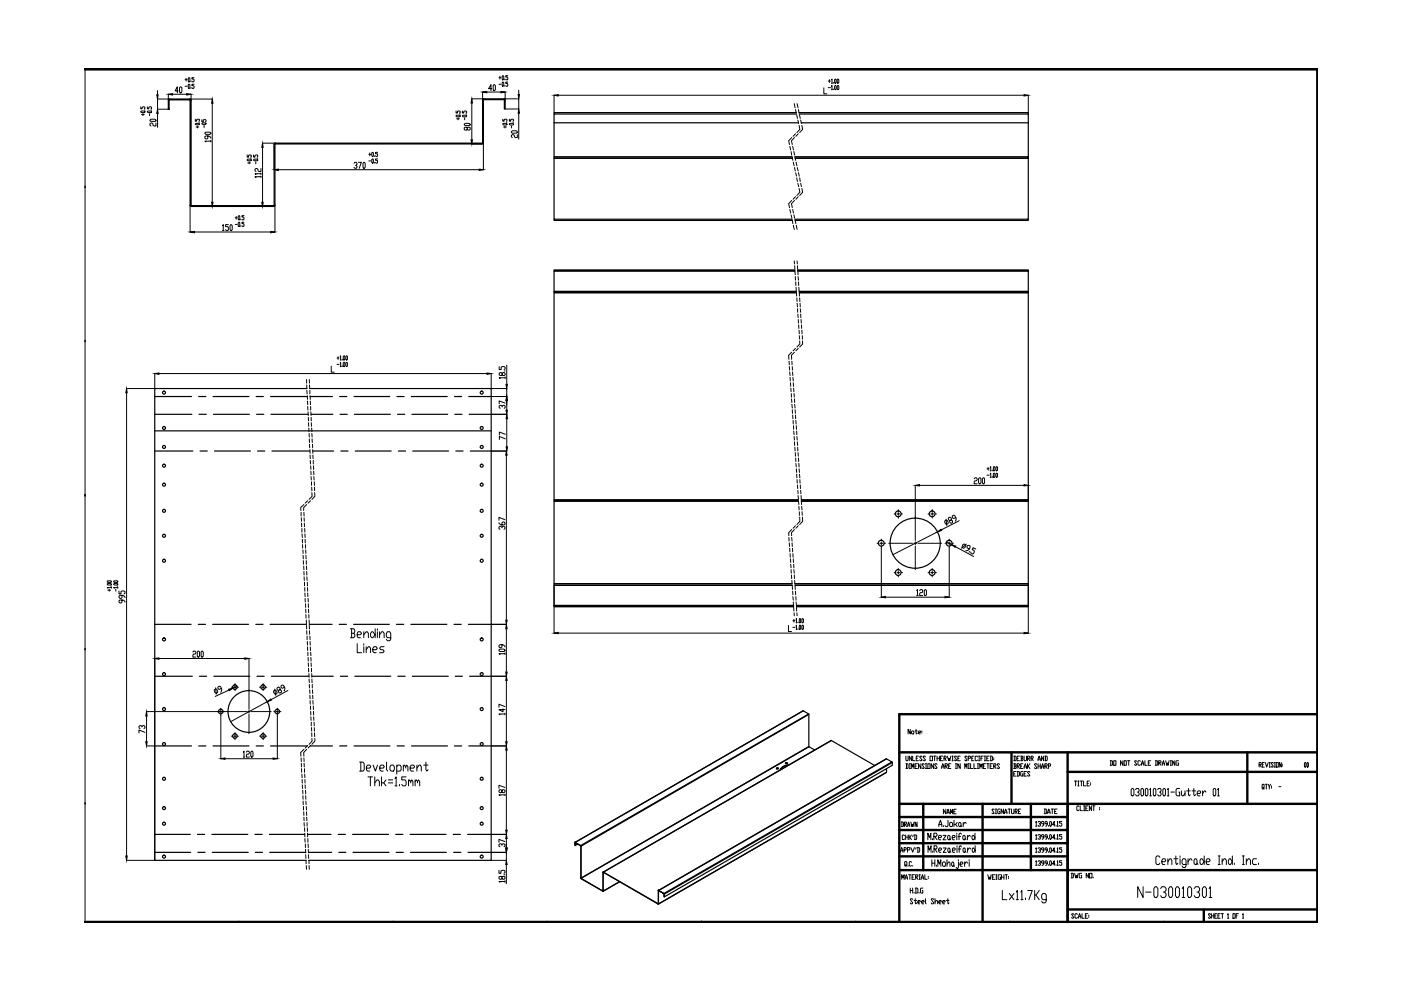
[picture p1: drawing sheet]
<svg xmlns="http://www.w3.org/2000/svg" width="297mm" height="210mm" viewBox="0 0 297 210" stroke-linecap="round" stroke-linejoin="round" font-family="sans-serif">
<!-- layer: 0 -->
<g fill="none" stroke="#000" stroke-width=".25">
<path d="M35.7 21.3h.2v1.9h-.2zM36 21l-.3 .2M36 21.1l-.1 .1M36 21h4.2v.2h-4.2zM40.2 21l.3 .2M40.2 21.1l.1 .1M40.3 21.3v22.2h.2v-22.2M40.3 21.3h.2M58.4 30.3l-.3 .3M58.4 30.5l-.1 .1M58.4 30.4h43.8v.1h-43.8zM102.3 21.2h.2v9.1h-.2z"/>
<path d="M102.3 30.2l-.1 .2M102.5 30.2l-.3 .3M102.6 20.9l-.3 .3M102.6 21.1l-.2 .1M102.6 21h4.2v.1h-4.2zM106.8 20.9l.3 .3M106.8 21.1l.1 .1M106.9 21.2v1.9h.2v-1.9M106.9 21.2h.2M117.5 26v7.2h50.4M117.5 33.2v.3h50.5M117.5 33.5l50.5 .1"/>
<path d="M117.5 33.6v12.9h50.4M117.5 26h51.8M168.8 23.9h-51.3v.3M168.9 24.2h-51.4v1.8M169.4 23.9h48.6v.3M169.5 24.2h48.5v1.8M169.9 26h48.1M218 26v7.2h-49.5M218 33.2v.3h-49.4M218 33.5l-49.4 .1M218 33.6v12.9h-49.5M40.3 43.5l.3 .3"/>
<path d="M40.5 43.5l.1 .1M40.6 43.6h17.4v.2h-17.4zM58.1 43.5l-.1 .1M58.1 43.5h.2M58.1 43.5v-12.9h.2v12.9M58.3 43.5l-.3 .3M117.5 46.5v.2h50.5M117.5 57.4l51 .1M117.5 57.5v4.3M168.5 57.2h-51v.2h51M169.1 57.2h48.9v.2h-48.9M218 46.5v.2h-49.4"/>
<path d="M218 57.4l-48.8 .1M218 57.5v4.3M117.5 62.1v43.9M168.8 61.8h-51.3v.3h51.4M168.8 61.8h-51.3M169.4 61.8h48.6M169.5 61.8h48.5v.3h-48.5M218 62.1v43.9M32.8 95.6h8.1M32.8 87.8h7.9M32.8 84.1h7.8M32.8 91.4h71.3"/>
<path d="M42.1 84.1h1.5M42.2 87.8h1.5M42.4 95.6h1.5M45.2 84.1h7.6M45.3 87.8h7.6M45.5 95.6h7.6M54.3 84.1h1.5M54.4 87.8h1.5M54.6 95.6h1.5M57.4 84.1h7.8M57.4 87.8h7.9M57.7 95.6h8"/>
<path d="M65.1 82.4h-32.3v100h32.1M65.7 82.4h38.4v100h-38.6M65.7 84.1h4.8M65.9 87.8h4.7M66.3 95.6h4.4M72 84.1h1.5M72.1 87.8h1.5M72.3 95.6h1.5M75.1 84.1h7.5M75.1 87.8h7.7M75.3 95.6h7.6M84.2 84.1h1.5"/>
<path d="M84.3 87.8h1.5M84.5 95.6h1.5M87.2 84.1h7.6M87.3 87.8h7.6M87.5 95.6h7.6M96.4 84.1h1.5M96.4 87.8h1.6M96.6 95.6h1.6M99.4 84.1h4.7M99.5 87.8h4.6M99.7 95.6h4.4M117.5 106.3v17.4h50.4"/>
<path d="M169.3 106h-51.8v.3h51.8M169.3 106h-51.8M169.9 106h48.1v.3h-48.1M169.9 106h48.1M218 106.3v17.4h-49.5M32.8 132.4h7.7M42 132.4h1.6M45.1 132.4h7.6M54.2 132.4h1.6M57.3 132.4h7.7M65.6 132.4h4.8M71.9 132.4h1.5"/>
<path d="M75 132.4h7.6M84.1 132.4h1.5M87.1 132.4h7.6M96.3 132.4h1.5M99.3 132.4h4.8M117.5 123.7v.3h50.4M117.5 124l50.5 .1M117.5 124.1v4.3M168.2 128.4h-50.7M168.3 128.4h-50.8v.3h50.8M168.9 128.4h49.1v.3h-49.1M168.9 128.4h49.1"/>
<path d="M218 123.7v.3h-49.4M218 124l-49.4 .1M218 124.1v4.3M32.8 143.4h8M32.8 158.2h7.8M42.1 158.2h1.5M42.3 143.4h1.5M45.2 158.2h7.6M45.3 143.4h7.7M54.3 158.2h1.5M54.5 143.4h1.5M57.4 158.2h7.8"/>
<path d="M57.5 143.4h8M65.8 158.2h4.7M66.1 143.4h4.6M72 158.2h1.5M72.2 143.4h1.5M75.1 158.2h7.6M75.2 143.4h7.6M84.2 158.2h1.5M84.4 143.4h1.5M87.2 158.2h7.7M87.4 143.4h7.6M96.4 158.2h1.5"/>
<path d="M96.5 143.4h1.5M99.4 158.2h4.7M99.6 143.4h4.5M170.2 150.7h.1M170.3 150.7l-48.4 27.9M171.4 151.4l.1 .1M171.5 151.5v6.8l-48.3 27.9v-6.8M171.5 151.5l-48.3 27.9M171.5 158.3h.1M172.7 159l-1.2-.7-48.3 27.9 4.6 2.7M176.2 157l-48.3 27.9M32.8 176.9h7.5"/>
<path d="M41.9 176.9h1.5M44.9 176.9h7.6M54.1 176.9h1.5M57.1 176.9h7.5M65.2 176.9h5M71.7 176.9h1.5M74.8 176.9h7.6M83.9 176.9h1.5M87 176.9h7.6M96.1 176.9h1.5M99.1 176.9h5M121.9 178.6l.1 .1"/>
<path d="M121.9 178.6l.1 .7v-.6M122 178.6l48.3-27.9 1.2 .7-48.4 27.9zM122 178.7h.1M122 178.6l1.1 .7M122 178.6h-.1M122.5 178.9l-.5 .4M123.1 179.3h.1M123.1 179.3v.1M123.1 179.4l.1 6.8M123.1 179.4h.1M164.6 162.9l.4-.1a.17 .17 0 0 1-.2 .2 .17 .17 0 0 1-.2-.1zM164.6 162.9h.5"/>
<path d="M166.5 161.8l.4-.1a.18 .18 0 0 1-.2 .3 .18 .18 0 0 1-.2-.2zM166.5 161.8h.5M167.2 162.2l-1 .2-.7 .6v.2l.6-.7 1-.2M185.5 162.3l-9.2-5.3-48.4 27.9M187.9 163.8l-48.3 27.8 .1-2.8M188 163.7l-.1 .1M188 162.9v.8l-48.4 27.9v-2.8M188 160.9l-48.4 27.9M189.1 161.5v.1M32.8 180.7h7.6M42 180.7h1.5M45 180.7h7.6"/>
<path d="M54.1 180.7h1.6M57.2 180.7h7.6M65.4 180.7h4.9M71.8 180.7h1.5M74.8 180.7h7.7M84 180.7h1.5M87 180.7h7.7M96.2 180.7h1.5M99.2 180.7h4.9M123.2 186.2v.1M123.2 186.2l4.6 2.7M127.8 188.9h.1"/>
<path d="M127.9 185v3.9l3.5-2-3.5 2.1M127.9 184.9h-.1M127.9 184.9l11.7 6.7M127.9 184.9l11.6 6.8M127.9 185h.1M127.9 185l-.1 4M139.5 191.6v.1M139.6 191.6l-.1 .1M139.6 188.8h.1M139.6 188.7l-.1 .1M139.7 188.8l48.3-27.9 1.1 .6-48.3 28M139.7 188.8l1.1 .7z"/>
<path d="M140.7 189.4l.1 .1M140.8 189.5v.7v-.6M140.8 189.5v.1M140.8 189.6l48.4-27.9v.6l-48.4 27.9"/>
<circle cx="34.8" cy="94.8" r=".32"/>
<circle cx="34.8" cy="83.2" r=".32"/>
<circle cx="34.8" cy="90.7" r=".32"/>
<circle cx="34.8" cy="98.7" r=".32"/>
<circle cx="102.1" cy="94.8" r=".32"/>
<circle cx="102.1" cy="90.7" r=".32"/>
<circle cx="102.1" cy="98.7" r=".32"/>
<circle cx="102.1" cy="83.2" r=".32"/>
<circle cx="34.8" cy="118.9" r=".32"/>
<circle cx="34.8" cy="102.8" r=".32"/>
<circle cx="34.8" cy="108.3" r=".32"/>
<circle cx="34.8" cy="113.6" r=".32"/>
<circle cx="102.1" cy="102.8" r=".32"/>
<circle cx="102.1" cy="113.6" r=".32"/>
<circle cx="102.1" cy="108.3" r=".32"/>
<circle cx="102.1" cy="118.9" r=".32"/>
<circle cx="186.8" cy="115.2" r=".61"/>
<circle cx="190.4" cy="108.9" r=".61"/>
<circle cx="194" cy="115.2" r="5.3"/>
<circle cx="197.6" cy="108.9" r=".61"/>
<circle cx="201.2" cy="115.2" r=".61"/>
<circle cx="34.8" cy="135.6" r=".32"/>
<circle cx="102.1" cy="135.6" r=".32"/>
<circle cx="190.4" cy="121.4" r=".61"/>
<circle cx="197.6" cy="121.4" r=".61"/>
<circle cx="34.8" cy="150.3" r=".32"/>
<circle cx="34.8" cy="157.8" r=".32"/>
<circle cx="34.8" cy="142.9" r=".32"/>
<circle cx="46.8" cy="150.9" r=".49"/>
<circle cx="49.8" cy="156.1" r=".49"/>
<circle cx="49.8" cy="145.7" r=".49"/>
<circle cx="52.8" cy="150.9" r="4.4"/>
<circle cx="55.8" cy="156.1" r=".49"/>
<circle cx="55.8" cy="145.7" r=".49"/>
<circle cx="58.8" cy="150.9" r=".49"/>
<circle cx="102.1" cy="157.8" r=".32"/>
<circle cx="102.1" cy="142.9" r=".32"/>
<circle cx="102.1" cy="150.3" r=".32"/>
<circle cx="34.8" cy="171.3" r=".32"/>
<circle cx="34.8" cy="174.6" r=".32"/>
<circle cx="34.8" cy="165.1" r=".32"/>
<circle cx="102.1" cy="165.1" r=".32"/>
<circle cx="102.1" cy="174.6" r=".32"/>
<circle cx="102.1" cy="171.3" r=".32"/>
<circle cx="34.8" cy="181.6" r=".32"/>
<circle cx="102.1" cy="181.6" r=".32"/>
</g>
<g fill="none" stroke="#000" stroke-width=".21">
<path d="M18 14.6v181M33.4 19.2v.9M35.7 20v1.3M36.6 20h3M37.8 19.3h-.7l.5-.9v1.3M38.2 18.4l.4 .2v.9l-.2 .2-.3-.2v-.9zM39.2 16.9h.5M39.2 18.3h.5M39.5 16.6v.6M40 16.5l.3 .1-.2 .8-.2-.2zM40 17.9l.3 .1-.2 .8-.2-.2zM40.5 17.2v.2"/>
<path d="M40.5 18.6v.2M40.5 20v1.3M41.1 16.5h-.4v.3h.3l.1 .4-.1 .2-.3-.2M41.1 17.9h-.4v.3h.3l.1 .4-.1 .2-.3-.2M102.3 19.5v1.7M103.2 19.5h3M104.2 18.8h-.6l.5-.9v1.3M104.7 17.9l.3 .3v.8l-.1 .2-.3-.2v-.8zM105.8 16.5h.4M105.8 17.9h.4M106 16.2v.6M106.6 16l.2 .2-.1 .7-.2-.1z"/>
<path d="M106.6 17.4l.2 .2-.1 .7-.2-.1zM107 16.8v.1M107 18.2v.1M107.1 19.5v1.7M107.7 16h-.5v.3l.5 .2-.1 .4-.4-.1M107.7 17.4h-.5v.3h.4l.1 .2-.1 .4-.4-.1M110 19.1v.9M174.7 18.6v1.3h.6M175.6 17.2h.5M175.6 18.6h.5M175.9 16.9v.6M176.3 16.9l.1-.1v.9"/>
<path d="M176.3 18.3l.1-.2v.9M176.3 17.7h.2M176.3 19h.2M176.7 17.5v.2M176.7 18.9v.1M177 16.9l.1-.1 .2 .1-.1 .8-.2-.2zM177.1 18.1l.2 .2-.1 .7-.2-.1zM177.5 16.9l.1-.1 .2 .1-.1 .8-.2-.2zM177.6 18.1l.2 .2-.1 .7-.2-.1zM29.8 23.6l.8-.1 .1 .2-.7 .2zM29.8 22.6v.5h.3v-.3l.2-.2 .4 .2-.1 .3M30 24.3h.6"/>
<path d="M30.3 24.1v.4M30.6 23.3h.1M31.2 23.6l.8-.1 .1 .2-.7 .2zM31.2 22.6v.5h.3v-.3l.2-.2 .4 .2-.1 .3M31.7 24.1v.4M31.8 25.4l.2-.1h.9l.2 .3-1.1 .1zM32 23.3h.1M33.1 26.1v.6h-.5l-.4-.6-.4 .1v.3l.2 .2M33.4 24v3M35.9 21h-2.5v2.2h2.2M40.3 21h4.7M41.4 26.2h.8l.1 .2-.7 .1z"/>
<path d="M41.4 25.3v.4h.3v-.3l.2-.1 .4 .1-.1 .3M41.6 26.9h.6M41.9 26.7v.4M42.2 25.9h.1M42.8 26.2l.8-.2 .1 .2-.7 .2zM42.8 25.4v.4h.3v-.3l.2-.1 .4 .1-.1 .3M43.3 26.6v.5M43.4 28.2l.2-.2h.9l.2 .3-.2 .2h-.9zM44.1 28.8v.5l-.2 .2-.5-.2v-.3l.2-.2h.7l.4 .3v.2M44.7 29.9h-1.3l.2 .2M44.7 29.8v.3M45 21.9v21"/>
<path d="M52.4 33.9l.7-.2 .2 .3-.8 .1zM52.4 32.9v.4h.3l.1-.4h.3l.2 .1-.2 .3M52.5 34.5h.6M52.8 34.3v.5M53.1 33.5h.2M53.8 33.9l.7-.2 .2 .3-.8 .1zM53.8 32.9v.4h.3v-.3l.1-.1 .5 .1-.2 .3M54.2 34.3v.5M54.5 33.5h.2M55.3 37.5h-1.2l.2 .1M55.3 36.8h-1.2l.2 .2M55.3 35.7v.7h-.4l-.4-.7-.4 .2v.3l.2 .2"/>
<path d="M55.3 36.7v.3M55.3 37.3v.3M55.7 30.4h2.6M55.7 31.2v11.7M58.1 30.6v5.4M59 36h42.6M75.1 34.6l.1-.2h.3l.2 .2v.2l-.3 .3M75.5 35.1l.2 .2-.2 .4h-.3l-.1-.2M76 34.4h.6l-.4 1.3M77.1 34.4l.3 .2v.9l-.1 .2-.3-.2v-.9zM78.2 32.7h.4M78.2 34.1h.4"/>
<path d="M78.4 32.4v.6M78.8 32.4l.2-.1 .2 .1-.1 .8-.3-.2zM78.8 33.8l.2-.1 .2 .1-.1 .8-.3-.2zM79.4 33v.2M79.4 34.4v.2M80.1 32.3h-.5v.3l.5 .1-.1 .5h-.3l-.1-.2M80.1 33.7h-.5v.3l.5 .1-.1 .5h-.3l-.1-.2M96.7 24.5l.7-.1 .2 .2-.8 .2zM96.7 23.5v.5h.3l.1-.5 .5 .1v.3l-.2 .1M96.8 25.2h.6M97.1 25v.4M97.4 24.2h.2"/>
<path d="M98 24.5l.8-.1 .1 .2-.7 .2zM98 23.5v.5h.3v-.4l.2-.1 .4 .1-.1 .4M98.4 26.3l.2-.1h.9l.2 .3-.2 .1h-.9zM98.5 25v.4M98.8 24.2h.1M99.1 27.1l.2-.1 .4 .1v.3l-.2 .2-.4-.2v-.3l-.3-.1-.4 .1v.3l.2 .2 .5-.2M100 21h2.5M100 30.5h2.2M100 21.8v7.8M102.5 30.3v5.7M106.6 26.2h.8l.1 .2-.7 .1zM106.6 25.3v.4h.3v-.3l.2-.1 .4 .1-.1 .3"/>
<path d="M106.8 26.9h.6M106.9 21h3.1v2.1h-2.9M107.1 26.7v.4M107.4 25.9h.1M108 26.2h.8l.1 .2-.7 .1zM108 25.3v.4h.3v-.3l.2-.1 .4 .1-.1 .3M108.4 27.9l.2-.2h.9l.2 .4-.2 .1h-.9zM108.5 26.7v.4M108.8 25.9h.1M109.7 28.5v.7h-.4l-.5-.7-.4 .2v.3l.2 .2M110 24v5.5M117.5 20.2v3.6"/>
<path d="M118.4 20.2h98.7M167.5 31l.1 .8M167.7 32.1l.2 .8M167.9 29.2l-.7 .6 .2 .8M167.9 33.3l.2 .7M168.1 31l.1 .8M168.2 34.4l.2 .7M168.3 32.1l.2 .8M168.4 22l.2 .9M168.4 29.2l-.6 .6 .2 .8M168.4 35.5l.2 .7M168.5 33.3l.2 .7"/>
<path d="M168.7 23.2l.1 .8M168.7 28.4l-.6 .5M168.7 36.6l.2 .7M168.8 34.4l.2 .7M168.9 24.3l.2 .8M168.9 37.7l.2 .8M169 22l.2 .9M169 35.5l.2 .7M169.2 25.4l.1 .8M169.2 38.9l.1 .7M169.2 28.4l-.5 .5M169.3 23.2l.1 .8"/>
<path d="M169.3 36.6l.2 .7M169.4 26.6l.2 .8-.6 .7M169.4 40l.2 .8-.6 .6M169.5 24.3l.2 .8M169.5 37.7l.2 .8M169.8 25.4l.1 .8M169.8 38.9l.1 .7M170 26.6l.2 .8-.7 .7M170 40l.2 .8-.7 .6M218 20.2v3.6M40.3 43.6v5.6M40.6 43.8h4.4"/>
<path d="M41.2 49.2h16.2M47.2 47.8l.1-.2v1.3M47.2 48.9h.3M48.4 47.6h-.6v.4h.5l.1 .3-.1 .6h-.3l-.2-.2M48.9 47.6l.3 .2v.9l-.1 .2-.3-.2v-.9zM49.9 46.2h.4M49.9 47.6h.4M50.1 45.9v.6M50.6 45.7l.2 .2v.7l-.3-.1zM50.6 47.1l.2 .2v.7l-.3-.1zM51.1 46.5v.1M51.1 47.9v.1"/>
<path d="M51.7 45.7h-.4v.3h.3l.1 .2-.1 .4-.3-.1M51.7 47.1h-.4v.3h.3l.1 .2-.1 .4-.3-.1M55.7 43.8h2.3M58.3 43.6v5.6M167.5 44.4l.1 .8M167.7 45.6l.2 .7M167.9 42.5l-.7 .7 .2 .8M168 46.7l.1 .7M168.1 44.4l.1 .8M168.2 47.8l.2 .8M168.3 45.6l.2 .7M168.4 55.3v.7"/>
<path d="M168.4 42.5l-.6 .7 .2 .8M168.5 56.3v.8M168.5 57.5l.1 .8M168.6 46.7l.1 .7M168.6 58.6l.1 .8M168.7 41.7l-.6 .5M168.7 59.8v.7M168.8 47.8l.2 .8M169 55.3v.7M169.1 56.3v.8M169.2 57.5v.8M169.2 58.6l.1 .8"/>
<path d="M169.2 41.7l-.5 .5M169.3 59.8v.7M32.8 79.2v3.1M33.7 79.2h69.6M70.2 77.6v1.3h.7M71.5 75.9h.4M71.5 77.3h.4M71.7 75.6v.6M72.1 75.6l.1-.2v.9M72.1 77l.1-.2v.9M72.1 76.3h.2M72.1 77.7h.2"/>
<path d="M72.6 76.2v.1M72.6 77.6v.1M72.8 77l.1-.2 .2 .2-.1 .7-.2-.1zM72.9 75.4l.2 .2-.1 .7-.2-.1zM73.3 77l.1-.2 .3 .2-.1 .7-.3-.1zM73.4 75.4l.3 .2-.1 .7-.3-.1zM104.1 79.2v3.1M105.8 77.7v.7h.5v-.5l.2-.2h.4l.2 .2v.3l-.2 .2M106.5 79.2l.2-.2 .4 .2v.3l-.2 .1-.4-.1v-.3l-.2-.2-.5 .2v.3l.2 .1 .5-.1M106.9 78.7h.2M107.1 79.9v.4M107.4 77.4v4.1"/>
<path d="M167.3 76.6v.7M167.3 77.7l.1 .8M167.4 78.9l.1 .7M167.9 74.7l-.7 .6 .1 .9M167.9 76.6v.7M168 77.7v.8M168 78.9l.1 .7M168.4 74.7l-.6 .6 .1 .9M168.7 73.9l-.6 .5M168.8 60.9v.8M168.9 62.1v.7M169 63.2v.7"/>
<path d="M169 64.3l.1 .8M169.1 65.4v.8M169.2 66.6v.8M169.2 67.7l.1 .8M169.2 73.9l-.5 .5M169.3 68.9l.1 .7M169.4 60.9v.8M169.4 70l.1 .8M169.5 71.2v.7M169.5 62.1v.7M169.5 72.3l.1 .6-.6 .7M169.5 63.2l.1 .7"/>
<path d="M169.6 64.3l.1 .8M169.7 65.4l.1 .8M169.8 66.6v.8M169.8 67.7l.1 .8M169.9 68.9l.1 .7M170 70l.1 .8M170.1 71.2v.7M170.1 72.3l.1 .6-.7 .7M26.8 82.4h6M26.8 83.3v98.2M65 80.5v.7M65 81.6l.1 .8"/>
<path d="M65.1 82.8v.7M65.2 83.9v.8M65.2 85v.8M65.2 86.2l.1 .8M65.3 87.3l.1 .8M65.4 88.5v.7M65.4 89.6v.8M65.5 90.8v.7M65.5 91.9l.1 .8M65.6 93v.8M65.6 80.5v.7M65.6 94.2l.1 .8"/>
<path d="M65.6 81.6l.1 .8M65.7 95.3v.8M65.7 82.8v.7M65.7 96.5l.1 .7M65.7 83.9l.1 .8M65.8 97.6v.8M65.8 85v.8M65.9 98.8v.7M65.9 86.2v.8M65.9 99.9l.1 .8M65.9 87.3l.1 .8M66 88.5v.7"/>
<path d="M66 89.6v.8M66.1 90.8v.7M66.1 91.9l.1 .8M66.2 93v.8M66.3 94.2v.8M66.3 95.3v.8M66.3 96.5l.1 .7M66.4 97.6v.8M66.5 98.8v.7M66.5 99.9v.8M104.2 82.4h3.2v1.7h-3.2M104.2 87.8h3.2"/>
<path d="M104.2 95.6h3.2M106.5 86.3l-.2-.4h-.3l-.2 .2v.3l.2 .2M106.5 86.1l.2-.2 .4 .2v.3l-.2 .2M107.1 80.1h-1.3l.2 .2M107.1 85.5l-1.3-.5v.6M107.1 93l-1.2-.5v.7M107.1 92.1l-1.2-.5v.6M107.4 96.5v35M107.4 85v2M107.4 88.8v5.9M167.5 80l.1 .8M167.6 81.2v.7"/>
<path d="M167.7 82.3v.8M167.8 83.4v.8M167.8 84.6l.1 .7M167.9 85.7l.1 .8M168 86.9v.7M168.1 88v.8M168.1 80l.1 .8M168.1 89.2l.1 .7M168.2 81.2v.7M168.2 90.3l.1 .7M168.3 91.4l.1 .8M168.3 82.3v.8"/>
<path d="M168.4 92.5v.8M168.4 83.4v.8M168.4 93.7l.1 .7M168.4 84.6l.1 .7M168.5 85.7l.1 .8M168.5 94.8l.1 .8M168.6 86.9l.1 .7M168.6 96l.1 .7M168.7 88v.8M168.7 97.1v.8M168.7 98.3l.1 .7M168.7 89.2l.1 .7"/>
<path d="M168.8 99.4l.1 .8M168.8 90.3l.1 .7M168.9 91.4l.1 .8M169 92.5v.8M169 93.7l.1 .7M169.1 94.8l.1 .8M169.2 96v.7M169.3 97.1v.8M169.4 98.3v.7M169.4 99.4l.1 .8M209.3 99.4h.4M209.5 99.1v.6"/>
<path d="M209.9 99.1l.2-.2v.9M209.9 99.8h.2M210.4 99.7v.1M210.7 98.9l.2 .2-.1 .7-.2-.1zM211.3 98.9l.2 .2-.1 .7-.2-.1zM63.8 108.6v.8M63.9 109.8v.7M63.9 110.9l.1 .8M64 112.1v.7M64.1 113.2v.8M64.1 114.3v.8M64.1 115.5l.1 .7"/>
<path d="M64.2 116.6l.1 .7M64.3 117.7v.8M64.3 118.9v.7M64.4 107l-.6 .6v.6M64.4 108.6l.1 .8M64.5 109.8v.7M64.5 110.9l.1 .8M64.6 112.1v.7M64.6 113.2l.1 .8M64.7 114.3v.8M64.8 115.5v.7M64.8 116.6l.1 .7"/>
<path d="M64.9 117.7v.8M64.9 118.9v.7M65 107l-.6 .6v.6M65.2 106.2l-.5 .5M65.8 106.2l-.5 .5M66 101v.8M66 102.2v.7M66.1 103.3v.8M66.1 104.4l.1 .8-.7 .7M66.5 101l.1 .8M66.6 102.2l.1 .7M66.7 103.3v.8"/>
<path d="M66.7 104.4l.1 .8-.7 .7M105.8 110.8l.4 .5h.6l.3-.2v-.3l-.5-.1-.2 .1v.5M106.4 111.9v-.1l-.4-.2-.2 .2v.3l.2 .1M106.4 111.8l.2-.2 .5 .2v.3l-.3 .1M107.1 110.2l-1.3-.5v.6M167.3 114v.7M167.3 115.1l.1 .8M167.4 116.2l.1 .8M167.5 117.4l.1 .8M167.6 118.5v.8M167.6 119.6l.1 .8M167.9 112.3l-.7 .6 .1 .7"/>
<path d="M167.9 114v.7M167.9 115.1l.1 .8M168 116.2l.1 .8M168.1 117.4v.8M168.2 118.5v.8M168.3 119.6v.8M168.4 112.3l-.6 .6 .1 .7M168.7 111.5l-.6 .5M168.9 100.5l.1 .8M169 101.7v.7M169.1 102.8v.8M169.2 104v.7"/>
<path d="M169.2 105.1l.1 .7M169.2 111.5l-.5 .5M169.3 106.2l.1 .8M169.4 107.4v.7M169.5 108.5v.8M169.5 100.5l.1 .8M169.5 109.6l.1 .9-.6 .7M169.6 101.7v.7M169.7 102.8v.8M169.8 104v.7M169.8 105.1l.1 .7M169.9 106.2l.1 .8"/>
<path d="M170 107.4l.1 .7M170.1 108.5v.8M170.1 109.6l.1 .9-.7 .7M186 115.2h.3M186.6 115.2h.6M186.9 114.3v.3M186.9 114.9v.6M186.9 115.8v10.8M187.5 115.2h.2M188.4 115.2h5.1M189.6 109h.3M190.2 109h.6"/>
<path d="M190.5 108v.4M190.5 108.7v.6M190.5 109.6v.3M191.1 109h.2M193.8 115.2h.6M194.1 102.9v11.7M194.1 114.9v.6M194.1 115.8v5M194.6 115.2h5M194.9 102.9h22.2M196.8 109h.3M197.4 109h.6"/>
<path d="M197.7 108v.4M197.7 108.7v.6M197.7 109.6v.3M198.2 109h.3M198.8 112.8l-9.5 4.8M200.3 110.4l.3-.1 .3 .1 .1 .6-.5 .1-.2-.4zM200.4 115.2h.3M200.6 110.1l.1 1.3M200.7 114.9l1.1 .6M201 115.2h.5M201.3 114.3v.3M201.3 114.9v.6"/>
<path d="M201.3 115.8v10.8M201.7 110.2l.3 .3-.1 .3-.2 .2-.4-.4 .4-.6-.3-.4-.3 .2-.1 .3 .4 .3M201.8 115.2h.3M202.6 115.9l3.8 2.1M202.6 109.7l-.4 .2-.2-.1-.1-.4 .3-.2 .2 .1 .3 .6-.2 .6M203.4 110.4l-3.8 2M204.2 115.4l.5 .1 .1 .2-.5 .5-.3-.1zM204.9 115.4l-1.1 .8M205.5 116.4l-.4-.2v-.5h.6v.3l-.3 .6-.5 .2-.1-.1M205.6 116.9l-.2 .2M206.5 101.5l.2-.2h.3l.2 .2-.2 .4h-.3l-.2 .3v.4h.7M206.9 116.4l-.6-.3-.2 .4 .4 .2-.1 .6-.2 .2-.3-.2-.1-.2"/>
<path d="M207.6 101.3l.4 .2v.9l-.2 .2-.3-.2v-.9zM208.4 101.3l.3 .2-.1 1.1-.3-.2v-.9zM209.3 100.8h.4M209.9 100.5l.2-.2v.9M209.9 101.2h.2M210.4 101v.2M210.7 100.3l.2 .2-.1 .7-.2-.2zM211.2 100.5l.1-.2 .2 .2-.1 .7-.2-.2zM218 102.9v3.1M22.7 123.2l.8-.1 .1 .3-.7 .1zM22.9 123.7h.6l.1 .2-.7 .1-.2-.1zM22.9 125.1h.6"/>
<path d="M23.2 124.9v.4M23.5 124.2h.1M23.6 124.6h-.9l.2 .1M23.6 124.5v.2M24.1 123.8l.7-.1 .2 .2-.7 .1zM24.1 123.2l.7-.1 .2 .3-.7 .1zM24.6 124.9v.4M24.8 124.2h.2M25 124.6h-.9l.2 .1M25 124.5v.2M25.2 125.3v.6h.5v-.5l.2-.1 .6 .1v.4l-.2 .1M25.9 127.2v.5l-.2 .1-.5-.1v-.4l.2-.1h.7l.4 .3v.2"/>
<path d="M25.9 126.2v.5l-.2 .2-.5-.2v-.3l.2-.2h.7l.4 .5M32.8 139.6v42.8M33.7 139.6h18.2M40.9 138.3l.1-.3h.4l.1 .3-.1 .4h-.4l-.1 .2v.4h.6M42 138l.3 .3-.1 1-.4-.2v-.8zM42.8 138l.3 .3v.8l-.2 .2-.3-.2v-.8zM52.8 139.6v10.8M64.4 120v.8M64.4 121.2l.1 .7M64.5 122.3v.8M64.6 123.4v.8M64.6 124.6v.7"/>
<path d="M64.6 125.7l.1 .8M64.7 126.9v.7M64.8 128v.8M64.8 129.2l.1 .7M64.9 130.3v.8M64.9 131.4l.1 .8M65 132.6v.8M65 120v.8M65 133.7l.1 .8M65 121.2l.1 .7M65.1 122.3v.8M65.1 134.9v.7"/>
<path d="M65.2 136v.8M65.2 123.4v.8M65.2 137.2v.7M65.2 124.6v.7M65.2 125.7l.1 .8M65.3 138.3v.7M65.3 139.4l.1 .8M65.3 126.9l.1 .7M65.4 128v.8M65.4 129.2v.7M65.5 130.3v.8M65.5 131.4l.1 .8"/>
<path d="M65.6 132.6v.8M65.6 133.7l.1 .8M65.7 134.9v.7M65.7 136l.1 .8M65.8 137.2v.7M65.9 138.3v.7M65.9 139.4l.1 .8M74.3 133.3h.7l.2 .3-.2 .7M74.5 134.3h.5l.2 .3v.3l-.2 .3h-.7M74.5 133.3v1.9M75.7 134.6h.7l.3-.3-.3-.4h-.5l-.2 .4v.6l.2 .3h.5M75.7 136.5v1.9h1"/>
<path d="M77.1 134.6l.5-.7h.3l.2 .4v.9M77.1 133.9v1.3M77.1 136.5v.3M77.1 137.1v1.3M77.6 137.8l.5-.7h.2l.3 .4v.9M77.6 137.1v1.3M78.8 133.9h.2l.5 .7-.5 .6h-.2l-.2-.3v-.6zM79 137.8h.8l.2-.3-.2-.4h-.5l-.3 .4v.6l.3 .3h.5M79.5 133.3v1.9M80 133.3v.3M80 133.9v1.3M80.5 134.6l.4-.7h.3l.2 .4v.9"/>
<path d="M80.5 133.9v1.3M81.4 137.1h-.7l-.2 .4 .2 .3h.5l.2 .3-.2 .3h-.7M82.8 135.2h-.7l-.2-.3v-.6l.2-.4h.5l.2 .4v1.3l-.2 .2h-.5l-.2-.2M104.2 132.4h3.2M105.8 137.8l.2-.2h.8l.3 .4-.3 .1h-.8zM106.4 136.7v.5l-.2 .1-.4-.1v-.3l.2-.2h.6l.5 .3v.2M107.1 138.6h-1.3l.2 .2M107.1 138.4v.4M107.4 133.3v9.2M117.5 124.1v10.1M118.4 134.2h98.7M167.2 132.6v1.3h.6"/>
<path d="M167.7 120.8l.1 .7M167.8 121.9l.1 .8M167.9 123.1v.7M168 124.2v.8M168.1 125.3v.8M168.1 126.5l.1 .8M168.1 131.6h.5M168.1 133h.5M168.2 127.6v.8M168.3 128.8v.7M168.3 120.8l.1 .7M168.3 131.3v.6"/>
<path d="M168.4 129.9v.7M168.4 121.9v.8M168.5 123.1v.7M168.6 124.2v.8M168.7 125.3v.8M168.7 126.5l.1 .8M168.8 131.3l.1-.2v.9M168.8 132.7l.1-.2v.9M168.8 127.6l.1 .8M168.8 132h.2M168.8 133.4h.2M168.9 128.8v.7"/>
<path d="M169 129.9v.7M169.2 131.9v.1M169.2 133.3v.1M169.5 131.1l.3 .2-.1 .7-.2-.1zM169.5 132.5l.3 .2-.1 .7-.2-.1zM170.1 131.1l.2 .2-.1 .7-.2-.1zM170.1 132.5l.2 .2-.1 .7-.2-.1zM187.7 126.6h12.7M189.6 121.4h.3M190.2 121.4h.6M190.5 120.5v.3M190.5 121.1v.6"/>
<path d="M190.5 122v.3M191.1 121.4h.2M194.4 125.2l.1-.2v1.3M194.4 126.3h.3M195 125.2l.2-.2h.3l.1 .4-.6 .5v.4h.6M196.1 125l.3 .2v.9l-.1 .2-.3-.2v-.9zM196.8 121.4h.3M197.4 121.4h.6M197.7 120.5v.3M197.7 121.1v.6M197.7 122v.3M198.2 121.4h.3"/>
<path d="M218 124.1v10.1M30.1 154.1l-.2-.3h-.2l-.2 .2v.3l.2 .2M30.1 154l.2-.2 .4 .2v.3l-.2 .2M30.7 155.3l-1.2-.5v.6M31.1 158.2h1.7M31.1 150.9h21.2M31.1 151.8v5.5M45.5 146.2h.5l.2 .4-.1 .3-.3 .1-.2-.1zM45.7 145.8l.1 1.4M46.8 150.2v.2M46.8 150.6v.5M46.8 151.4v9.5"/>
<path d="M46.9 146l-.4 .2-.2-.1-.1-.5h.6l.2 .6-.2 .6M48.6 146.3l-3 1.4M49.1 145.7h.2M49.1 156.1h.2M49.6 145.7h.4M49.6 156.1h.4M49.8 144.9v.3M49.8 145.5v.5M49.8 146.2v.2M49.8 155.3v.3M49.8 155.8v.5M49.8 156.6v.2"/>
<path d="M50.2 145.5l-.8 .4M50.3 145.7h.2M50.3 156.1h.2M51.6 159.5l.1-.2v1.2M52.2 159.5l.2-.2h.3l.2 .2-.2 .4h-.3l-.2 .2v.4h.7M52.5 150.9h.5M52.8 150.6v.5M52.8 151.4v4.2M53.3 150.9h4.2M53.3 159.3l.3 .2-.1 1-.3-.2v-.8zM55 145.7h.3M55 156.1h.3"/>
<path d="M55.5 145.7h.5M55.5 156.1h.5M55.8 144.9v.3M55.8 145.5v.5M55.8 146.2v.2M55.8 155.3v.3M55.8 155.8v.5M55.8 156.6v.2M56.3 145.7h.3M56.3 156.1h.3M56.7 148.8l-7.8 4.2M58 146.5l.3-.2 .2 .1 .3 .4-.1 .3-.3 .1-.2-.1-.2-.4z"/>
<path d="M58 150.9h.3M58.3 146.1l.2 1.3M58.5 150.9h.6M58.8 150.2v.2M58.8 150.6v.5M58.8 151.4v9.5M59.3 150.9h.3M59.4 146.3l.3 .2-.1 .3-.2 .1-.4-.3 .1-.2 .3-.1v-.3l-.3-.3-.3 .1-.1 .3 .4 .3M60.3 145.7l-.4 .2-.3-.1v-.4l.5-.1 .3 .6-.2 .6M61 146.4l-3.5 1.9M64.4 158.9l-.6 .7v.7M65 158.9l-.6 .7v.7"/>
<path d="M65.2 158.1l-.5 .5M65.4 140.5v.8M65.4 141.7v.8M65.5 142.8v.8M65.5 144l.1 .7M65.6 145.1v.8M65.7 146.3v.7M65.7 147.4v.8M65.7 148.5l.1 .8M65.8 149.7v.8M65.8 158.1l-.5 .5M65.9 150.8v.8"/>
<path d="M65.9 152l.1 .7M66 140.5v.8M66 153.1v.8M66 141.7v.8M66 154.3l.1 .7M66.1 155.4v.8M66.1 142.8v.8M66.1 156.5l.1 .6-.7 .7M66.1 144l.1 .7M66.2 145.1v.8M66.3 146.3v.7M66.3 147.4v.8"/>
<path d="M66.3 148.5l.1 .8M66.4 149.7l.1 .8M66.5 150.8v.8M66.5 152v.7M66.6 153.1v.8M66.6 154.3l.1 .7M66.7 155.4v.8M66.8 156.5v.6l-.7 .7M104.2 143.4h3.2M104.2 158.2h3.2M106.6 150.3v.6l-.8-.4h1.3M107.1 151.4h-1.3l.2 .2"/>
<path d="M107.1 149.8l-1.3-.5v.6M107.1 151.2v.4M107.4 144.3v13M107.4 159v17M193 154.6v1l-.5-1v1M193.4 155l.4 .2-.2 .4-.3-.2zM194 155h.5M194.2 154.6v.8l.2 .2 .1-.2M194.7 155.3h.4v-.3l-.4 .2 .2 .4h.2M195.5 155v.2M195.5 155.3v.1M47.7 160.9h10.2"/>
<path d="M51.6 160.5h.3M63.8 160.7l.1 .8M63.9 161.8v.8M63.9 163l.1 .7M64 164.1l.1 .8M64.1 165.3v.7M64.1 166.4v.8M64.2 167.6v.7M64.2 168.7l.1 .8M64.3 169.8v.8M64.3 171v.7M64.4 172.1v.8"/>
<path d="M64.4 173.3l.1 .7M64.4 160.7l.1 .8M64.5 174.4v.8M64.5 161.8v.8M64.6 163v.7M64.6 175.5v.8M64.6 176.7v.7M64.6 164.1v.8M64.6 177.8l.1 .8M64.6 165.3l.1 .7M64.7 166.4v.8M64.7 178.9l.1 .8"/>
<path d="M64.8 167.6v.7M64.8 168.7l.1 .8M64.9 169.8v.8M64.9 171l.1 .7M65 172.1v.8M65 173.3l.1 .7M65.1 174.4v.8M65.2 175.5v.8M65.2 176.7v.7M65.3 177.8v.8M65.3 178.9l.1 .8M76.2 161.6h.8l.2 .3v1.3l-.2 .3h-.8"/>
<path d="M76.5 161.6v1.9M77.7 162.9h.7l.2-.3-.2-.4h-.5l-.2 .4v.6l.2 .3h.5M78 164.7h1M78.5 164.7v1.9M79.1 162.2l.5 1.3 .5-1.3M79.5 166l.4-.6h.3l.2 .3v.9M79.5 164.7v1.9M80.5 162.9h.7l.3-.3-.3-.4h-.4l-.3 .4v.6l.3 .3h.4M80.9 164.7v1.9M81.4 166l.4 .6M81.8 165.4l-.4 .6h-.5M82 161.6v1.6l.2 .3"/>
<path d="M82.3 165.4h1M82.3 166h1M82.9 162.2h.5l.2 .4v.6l-.2 .3h-.5l-.2-.3v-.6zM83.7 165.1l.3-.4v1.9M83.7 166.6h.5M84.1 162.6l.2-.4h.5l.2 .4v.6l-.2 .3h-.7M84.1 162.2v1.9M84.7 166.3v.3M85.5 162.6l.3-.4 .2 .4v.3M85.5 162.2v1.3M86 162.6l.2-.4 .3 .4v.9M86.1 164.7h-.9v.7h.7l.2 .3v.6l-.2 .3h-.5l-.2-.3"/>
<path d="M86.6 165.7l.2-.3 .3 .3v.3M86.6 165.4v1.2M87 162.9h.7l.2-.3-.2-.4h-.5l-.2 .4v.6l.2 .3h.5M87.1 165.7l.2-.3 .2 .3v.9M88 165.7l.3-.3 .2 .3v.3M88 165.4v1.2M88.4 162.9l.5-.7h.2l.2 .4v.9M88.4 162.2v1.3M88.5 165.7l.2-.3 .3 .3v.9M89.8 162.2h1M90.3 161.6v1.6l.2 .3 .3-.3M104.2 176.9h3.2"/>
<path d="M106.4 167.6l.2-.2 .5 .2v.3l-.3 .2-.4-.2v-.3l-.2-.2-.4 .2v.3l.2 .2 .4-.2M106.4 179.2v-.1l-.4-.2-.2 .2v.3l.2 .1M106.4 179.1l.2-.2 .5 .2v.3l-.3 .1M107.1 168.5h-1.3l.2 .2M107.1 167l-1.3-.5v.6M107.1 178.4l-1.3-.4v.6M107.1 168.4v.3M107.4 177.8v2M191.1 174.3h.3l.2 .2v.6l-.2 .2h-.3M191.2 174.3v1M191.8 174.8h.3l.1-.2-.1-.3h-.3v1M191.8 177.2l-.2-.2h-.2l-.1 .2 .1 .8 .4-.2"/>
<path d="M191.9 174.8l.3 .5M192 177v1M192 177.5h.5M192.1 160.3l.1 1 .3-.2v-.8M192.1 161.9h.3l.1 .2v.7l-.1 .1h-.3M192.2 161.9v1M192.4 175.3l.3-1 .2 1M192.4 174.9h.5M192.5 177v1M192.7 177v1M192.8 161.9h.2M192.8 162.9h.2"/>
<path d="M192.9 177.5l.4 .5M192.9 161.9v1M193.1 174.3l.2 1 .2-.5v.5l.3-1M193.1 179.7l.4 1 .4-1M193.3 177l-.6 .5M193.3 160.3v1l-.5-1v1M193.3 162.9v-1l.2 .7 .3-.7v1M193.5 160.3v1h.5M193.6 177l-.1 .4M193.8 177h.4l.2 .2v.6l-.2 .2h-.4M194 177v1M194 162.4h.3"/>
<path d="M194.2 179.7l-.1 .3M194.3 160.8h.2M194.4 174.3v1l-.4-1v1M194.5 179.7h.4l.1 .2v.6l-.1 .2h-.4M194.5 161.9h-.5v1h.5M194.6 179.7v1M194.7 160.3h-.4v1h.4M195.2 161.9v1l-.5-1v1M195.5 160.5l-.1-.2-.4 .2 .5 .6-.1 .2-.4-.2M196 162.1l-.2-.2-.3 .2 .5 .7-.2 .1-.3-.1M196.2 160.5l-.1-.2-.4 .2 .5 .6-.1 .2-.4-.2M196.2 161.9h.3"/>
<path d="M196.2 162.9h.3M196.3 161.9v1M196.7 161.9h.5v1h-.5zM196.7 178.1v-1.4l.4 .9 .3-.9v1.4M197.2 160.3h.5v1h-.5zM197.7 177.8v.3M198 161.9v1l-.6-1v1M198 160.3h.4M198 177.3h.5l.2-.2-.2-.4h-.5v1.4M198.2 160.3v1M198.2 177.3l.5 .8M198.7 162.1l-.2-.2-.3 .2 .5 .7-.2 .1-.3-.1"/>
<path d="M198.7 160.8h.5M198.7 160.3v1M199 177.6h.5l.1-.3-.1-.2h-.4l-.1 .2v.5l.1 .3h.4M199.1 175.3v-.5l.3-.9 .3 1.4M199.1 174.8h.6M199.2 160.3v1M199.4 160.8h.2M199.6 162.9l.3-1 .3 1M199.6 162.6h.6M199.9 160.3h-.5v1h.5M199.9 177.1h.7l-.7 1h.7M200 179.8h.6l-.6 .9h.6"/>
<path d="M200 175v.3M200.2 160.8l.4-.1-.1-.4h-.3v1M200.3 160.8l.3 .5M200.4 162.4h.3l.2-.1-.2-.4h-.3v1M200.5 162.4l.4 .5M200.5 171.6v1l-.5-1v1M200.8 172.6l.2-1 .3 1M200.8 172.3h.5M200.9 160.3l.2 1 .2-.5 .1 .5 .2-1M201 173.9v1.1l-.2 .3h-.3l-.1-.3M201.1 177.1l.3 .2v.5l-.1 .3-.4-.3v-.5zM201.1 179.8l.3 .2v.5l-.1 .2-.3-.2v-.5z"/>
<path d="M201.1 162.4h.3M201.4 177.8l.1 .3M201.5 174.4h.3l.2 .2v.4l-.2 .3h-.3l-.2-.3zM201.5 172.6v-1l.3 .7 .2-.7v1M201.6 161.9h-.5v1h.5M201.8 161.3h.3M201.8 160.3h.3M201.9 177.6h.5l.1-.3-.1-.2h-.3l-.2 .2v.5l.2 .3h.3M202 160.3v1M202.2 172.1h.3M202.3 173.9v1.4M202.6 161.9h.2"/>
<path d="M202.6 162.9h.2M202.6 174.8l.3 .5M202.7 161.9v1M202.7 171.6h-.5v1h.5M202.8 160.5l-.1-.2-.3 .2 .4 .6-.1 .2-.3-.2M202.9 176.7v.2M202.9 177.1v1M202.9 179.3v.3M202.9 179.8v.9M202.9 174.4l-.3 .4h-.3M203.1 160.8h.2M203.2 177.3h.5"/>
<path d="M203.4 174.4l.4 .2v.4l-.2 .3-.4-.3v-.4zM203.6 160.3h-.5v1h.5M203.6 161.9v1l-.5-1v1M203.8 175l.1 .3M203.8 176.9l-.1-.2-.4 .2v1.2M203.8 179.6l-.1-.3-.3 .3v1.1M204.2 174.4v.9M204.3 177.1l.3 .2v.5l-.1 .3-.4-.3v-.5zM204.3 179.8l.3 .2-.1 .7-.3-.2v-.5zM204.6 162.9v-1l.2 .7 .2-.7v1M204.6 177.8l.2 .3M204.9 174.6l-.3-.2-.4 .4"/>
<path d="M205 160.5l-.1-.2-.3 .2 .4 .6-.1 .2-.3-.2M205.1 177.1v1M205.1 179.8v.9M205.3 160.8l.5-.1-.1-.4h-.4v1M205.3 161.9h.2M205.3 162.9h.2M205.4 161.9v1M205.7 177.3l-.3-.2-.3 .5M205.8 161.9v1h.4M206 160.8h.2M206.2 177.1h.2l.3 .5-.3 .5-.3-.3v-.5zM206.3 179.8l.5 .5-.4 .4-.3-.2v-.5z"/>
<path d="M206.5 160.3h-.5v1h.5M206.5 161.9v1h.5M206.7 176.7v1.4M206.8 179.3v1.4M207.3 160.5l-.2-.2-.3 .2 .1 .8 .4-.2M207.3 161.9h.2M207.3 162.9h.2M207.3 161.9v1M207.5 161.3h.2M207.5 160.3h.2M207.6 160.3v1M207.7 162.9v-1l.3 .7 .2-.7v1"/>
<path d="M208 160.8h.2M208.5 160.3h-.5v1M208.5 162.4h.2M208.7 161.3h.3M208.7 160.3h.3M208.8 160.3v1M209 161.9h-.5v1h.5M209.2 160.8h.3M209.2 161.9h.5M209.5 161.9v1M209.7 160.3h-.5v1h.5M209.9 160.3h.4l.1 .2v.6l-.1 .2h-.4"/>
<path d="M209.9 162.4h.3M210.1 160.3v1M210.4 161.9h-.5v1h.5M210.7 162.4h.3l.2-.1-.2-.4h-.3v1M210.7 160.7v.1M210.7 161v.1M210.8 171.7l-.1-.2-.4 .2 .5 .7-.1 .1-.4-.1M210.8 162.4l.4 .5M211 172.5h.3M211 171.5h.3M211.2 171.5v1M211.9 162.1l-.1-.2-.4 .2 .5 .7-.1 .1-.4-.1"/>
<path d="M212 171.5h-.3l-.2 .2 .2 .8h.3v-.5h-.1M212.8 171.5v1l-.5-1v1M213 172.5l.2-1 .3 1M213 172.2h.5M213.7 171.5h.5M214 171.5v1M214.5 171.5v.9l.1 .1 .4-.1v-.9M214.9 160.3h.4l.1 .2v.6l-.1 .2h-.4M214.9 161.9h.4l.1 .2-.1 .3M214.9 164.1h.3M215.1 162.4h.2l.1 .4-.1 .1h-.4M215.1 160.3v1"/>
<path d="M215.1 161.9v1M215.2 172h.4l.1-.1-.1-.4h-.4v1M215.3 172l.4 .5M215.4 163.6h-.5v.9h.5M215.6 162.4h.4l.2-.1-.2-.4h-.4v1M215.6 163.6h.4l.2 .1v.7l-.2 .1h-.4M215.6 160.8h.3M215.8 162.4l.4 .5M215.8 163.6v.9M215.9 172h.3M216.2 160.3h-.6v1h.6M216.4 160.3h.3l.2 .2-.2 .3"/>
<path d="M216.4 171.5h-.5v1h.5M216.4 162.4h.2M216.5 160.8h.2l.2 .3-.2 .2h-.3M216.5 160.3v1M216.9 161.9h-.5v1h.5M216.9 163.6h-.4l-.1 .1 .1 .8h.4v-.4h-.2M217.1 160.3l.2 1 .3-.2v-.8M217.1 162.9l.3-1 .2 1M217.1 162.6h.5M217.1 164.1h.3M217.6 163.6h-.5v.9h.5M217.8 160.8l.6-.1-.2-.4h-.4v1"/>
<path d="M217.8 161.9v1M218 160.8l.4 .5M218 162.4l.4 .5M218.4 161.9l-.6 .5M218.4 163.7l-.4-.1-.2 .1 .6 .7-.2 .1-.4-.1M218.6 160.8l.5-.1-.2-.4h-.3v1M218.7 160.8l.4 .5M219.6 174.3l.1-.1v1M219.6 177.1l.1-.1v.9M219.6 179.9l.1-.2v1M219.6 175.2h.2M219.6 177.9h.2"/>
<path d="M219.8 162.1l-.1-.2-.4 .2 .5 .7-.1 .1-.4-.1M220.1 161.3l.2-1 .3 1M220.1 174.3l.4-.1 .1 .3-.3 .2M220.1 177.1l.4-.1 .1 .3-.3 .2M220.1 179.9l.4-.2 .1 .3-.3 .2M220.1 162.4h.5M220.1 161h.5M220.1 161.9v1M220.5 174.7l.1 .1-.1 .4-.4-.2M220.5 177.5l.1 .1-.1 .3-.4-.1M220.6 161.9v1M220.8 162.9l.3-1 .2 1"/>
<path d="M220.8 162.6h.5M221.3 160.3v1l-.5-1v1M221.3 174.7h-.4l-.1-.2 .1-.3 .4 .1v.5l-.4 .4M221.3 177.5h-.4l-.1-.2 .1-.3 .4 .1v.5l-.4 .3M221.4 171.5h.4l.1 .2v.7l-.5 .1M221.5 160.3h.4l.1 .2v.6l-.1 .2h-.4M221.5 162.4h.4l.1-.1-.1-.4h-.4v1M221.5 171.5v1M221.7 160.3v1M221.7 162.4l.3 .5M222 174.7h-.3l-.1-.2 .1-.3 .3 .1v.5l-.3 .4M222 177.5h-.3l-.1-.2 .1-.3 .3 .1v.5l-.3 .3"/>
<path d="M222.1 172.5l.3-1 .2 1M222.1 172.2h.5M222.3 162.4h.3l.2-.1-.2-.4h-.3v1M222.3 175v.2M222.3 177.8v.1M222.7 174.2l.2 .1-.1 .9-.3-.2zM222.7 177l.2 .1-.1 .8-.3-.1zM222.7 179.7l.2 .2-.1 .8-.3-.1zM222.9 171.5h.5M223.1 171.5v1M223.6 172h.3M223.6 174.8h-.5l.4-.6v1"/>
<path d="M223.6 177.6h-.5l.4-.6v.9M223.9 175v.2M223.9 177.8v.1M224.1 171.5h-.5v1h.5M224.2 174.3v-.1v1M224.2 177.1v-.1v.9M224.2 179.9v-.2v1M224.2 175.2h.2M224.2 177.9h.2M225.1 174.2h-.5v.3h.4l.1 .2-.1 .5-.4-.2M225.1 177h-.5v.3h.4l.1 .2-.1 .4-.4-.1M225.1 179.7h-.5v.3h.4l.1 .2-.1 .5-.4-.1"/>
<path d="M227.8 165.6h.5M228 165.6v1M228.5 165.6h.3M228.5 166.6h.3M228.6 165.6v1M228.8 171l-.2-.1-.3 .1v.7l.1 .2 .4-.2M229 170.9v1h.5M229 165.6h.5M229.3 165.6v1M229.7 165.6v1h.6M229.7 170.9h.3M229.7 171.9h.3"/>
<path d="M229.9 170.9v1M230.2 171.4h.3M230.5 166.1h.3M230.7 170.9h-.5v1h.5M231 165.6h-.5v1h.5M231.2 165.9v.2M231.2 166.3v.2M231.4 170.9v1l-.4-1v1M231.7 170.9h.5M231.9 170.9v1M233.1 171.2v.2M233.1 171.5v.2"/>
<path d="M235.4 161.3l.5 .1v.7l-.1 .2h-.4M235.5 161.3v1M236.1 161.3h.5v1h-.5zM238.1 161.3v1l-.5-1v1M238.3 161.3h.5v1h-.5zM239.1 161.3h.5M239.3 161.3v1M240 167.2l.4 .2v1.1l-.2 .2-.4-.2v-1.1zM240.7 167.4l.3-.2h.3l.2 .5-.2 .2h-.2M241 161.4l-.1-.1-.4 .1 .5 .7-.1 .2-.4-.2M241.3 167.9l.2 .3-.2 .5h-.3l-.3-.2M241.8 161.4l-.2-.1-.3 .1 .1 .9 .4-.2"/>
<path d="M242 162.3l.2-1 .3 1M242 161.9h.5M242.1 167.2h.2l.1 .2v1.1l-.1 .2h-.2l-.2-.2v-1.1zM242.7 161.3v1h.5M243 167.2h.2l.2 .2v1.1l-.2 .2h-.2l-.2-.2v-1.1zM243.5 161.8h.2M243.8 167.4l.1-.2v1.5M243.8 168.7h.3M244 161.3h-.5v1h.5M244.7 167.2h.2l.2 .2v1.1l-.2 .2h-.2l-.2-.2v-1.1zM244.9 161.3l.5 .1v.7l-.1 .2h-.4M245.1 161.3v1"/>
<path d="M245.4 167.4l.2-.2h.4l.2 .5-.4 .2M245.7 161.8h.3l.2-.4-.5-.1v1M245.8 161.8l.4 .5M246 167.9l.2 .3-.2 .5h-.4l-.2-.2M246.4 162.3l.3-1 .2 1M246.4 161.9h.5M246.8 167.2l.3 .2v1.1l-.2 .2-.4-.2v-1.1zM247.1 161.3l.3 1 .1-.5 .2 .5 .2-1M247.5 167.4l.2-.2v1.5M247.5 168.7h.4M248.1 161.3h.3M248.1 162.3h.3"/>
<path d="M248.2 161.3v1M248.2 167.9h.8M249.1 161.3v1l-.5-1v1M249.9 161.3l-.6 .1 .2 .9h.4v-.5h-.2M250.1 167.2h-.5l-.3 .2v1.1l.3 .2h.5v-.8h-.2M250.5 167.7v.8l.2 .2h.2l.3-.5M251.2 167.7v1M251.6 167.7h.7M252 167.2v1.3l.2 .2 .1-.2M252.7 167.7h.8M253.1 167.2v1.3l.2 .2 .2-.2M253.8 168.2h.6l.2-.3-.2-.2h-.4l-.2 .2v.6l.2 .2h.4"/>
<path d="M255 167.7v1M255.7 167.9l-.3-.2-.4 .5M257.4 167.2h.2l.2 .2v1.1l-.2 .2h-.2l-.2-.2v-1.1zM258.1 167.4l.2-.2v1.5M258.1 168.7h.4M267 162.1l.4-.1-.1-.3h-.3v.9M267.1 162.1l.3 .5M267.6 162.1h.2M267.8 167l.1 .1-.2 .2-.1-.8 .1-.2h.2l.1 1M268.1 161.7h-.5v.9h.5M268.2 166.3h.5M268.3 161.7l.3 .9 .3-.9"/>
<path d="M268.5 166.3v1M268.9 166.3l.2 1M269.1 162.6h.2M269.1 161.7h.2M269.2 161.7v.9M269.4 166.3l-.3 .5M269.6 166.6v.2M269.6 167v.1M270 161.8l-.1-.1h-.3l-.1 .1 .5 .7-.1 .1h-.3l-.1-.1M270.2 162.6h.2M270.2 161.7h.2M270.3 161.7v.9"/>
<path d="M270.6 161.7h.4v.9h-.4zM271.1 166.8h.5M271.7 161.7v.9l-.5-.9v.9M271.9 162v.1M271.9 162.3v.2M276.7 161.7l.2 .1-.1 .8-.2-.1zM277.2 161.7l.2 .1-.1 .8-.2-.1zM26.8 182.4h6M64.8 180.1v.7M64.8 181.2l.1 .8M64.9 182.4v.7M64.9 183.5l.1 .8"/>
<path d="M65.4 180.1v.7M65.4 181.2v.8M65.5 182.4v.7M65.5 183.5l.1 .8M104.2 180.7h3.2v1.7h-3.2M105.8 184.5v.7h.4v-.5l.2-.2 .7 .2v.3l-.3 .2M106.4 185.9l.2-.1 .5 .1v.4l-.3 .1-.4-.1v-.4l-.2-.1-.4 .1v.4l.2 .1 .4-.1M106.8 185.5h.3M107.1 186.9h-1.3l.2 .2M107.1 186.7v.4M107.4 183.3v4.1M190.9 180.7l.3-1 .2 1"/>
<path d="M190.9 180.4h.5M191.2 186.4v-.9l.2 .6 .3-.6v.9M191.7 180.2h.3l.2-.2-.2-.3h-.3v1M191.9 186.4l.3-.9 .2 .9M191.9 186.1h.5M192 183.3l.2 .2-.3 .1v-.9l.4 .1-.1 .7 .1 .1M192.4 180.2h.4l.1-.2-.1-.3h-.4v1M192.5 183.5v.1M192.7 185.5h.4M192.9 185.5v.9M193 188.3v1.1M193 188.8h.5"/>
<path d="M193.3 182.8l-.2-.1-.3 .1v.7l.1 .1 .4-.1M193.4 186h.2M193.5 190.7l-.1-.2-.4 .2 .5 .7-.1 .2h-.3l-.1-.2M193.5 183.5v.1M193.5 188.3v1.1M193.8 189.2v.2M193.8 190.9h.6M193.9 185.5h-.5v.9h.5M194.1 188.3h.4l.1 .2v.7l-.1 .2h-.4M194.1 190.5v.9l.1 .2 .2-.2M194.1 186h.4l.1-.2-.1-.3h-.4v.9M194.2 188.3v1.1"/>
<path d="M194.2 186l.4 .4M194.6 191.3h.4l.2-.2-.2-.2-.4 .2 .1 .5h.3M194.9 185.5h.2M194.9 186.4h.2M194.9 189.2v.2M195 185.5v.9M195.3 186.4l.3-.9 .2 .9M195.3 186.1h.5M195.4 191.3h.4l.2-.2-.2-.2h-.3l-.1 .2 .1 .5h.3M195.7 188.3h-.4l-.1 .2 .1 .9h.4v-.6h-.2M196.1 185.5v.9h.5M196.2 190.5l.1 1.1"/>
<path d="M196.8 180.7v-1.4l.3 1 .3-1v1.4M196.8 185.8v.2M196.8 186.1v.2M197.6 182.3v1.4M197.6 183h.6M197.7 180.5v.2M198 190.7l-.4-.2-.2 .2 .6 .7-.2 .2h-.2l-.2-.2M198 180h.5l.2-.2-.2-.5h-.5v1.4M198.2 182.3v1.4M198.2 180l.5 .7M198.2 191.3l.4-.4 .2 .2v.5M198.2 190.5v1.1"/>
<path d="M198.5 183.4v.3M198.8 183.7v-1.4l.4 .9 .3-.9v1.4M199 180.3h.5l.1-.3-.1-.2h-.3l-.2 .2v.5l.2 .2h.3M199.1 191.3h.4l.1-.2-.1-.2h-.3l-.1 .2 .1 .5h.3M199.9 191.3h.4l.1-.2-.1-.2h-.3l-.1 .2 .1 .5h.3M200 182.8h.3l.1 .2-.1 .7h-.3l-.2-.3zM200.7 190.9h.5M200.8 183.2l.5-.4 .1 .2v.7M200.8 182.3v1.4M201 190.5l.1 1.1 .1-.2M201.4 180.5l.2 .2M201.9 180.3h.5l.2-.3-.2-.2h-.3l-.2 .2 .2 .7h.3"/>
<path d="M201.9 182.8l.3 .2-.1 .7-.3-.3zM202.2 183.4l.2 .3M203.2 182.8v1.1l-.2 .3-.3-.3M203.2 180h.5M203.2 182.3v.2M203.5 183.2h.5l.2-.2-.2-.2h-.3l-.2 .2 .2 .7h.3M204.5 182.8v.9M204.6 180.5l.2 .2M205.1 183l-.3-.2-.3 .4M205.5 182.3v.2M205.5 182.8v.9M205.8 180l-.3-.2-.4 .5"/>
<path d="M209.4 185.5l.3 .9 .1-.4 .1 .4 .2-.9M210.4 186h.3M210.9 185.5h-.5v.9h.5M211.2 185.5h.2M211.2 186.4h.2M211.2 185.5v.9M212.1 185.5h-.3l-.2 .1 .2 .8h.3v-.4h-.1M212.3 186h.6M212.3 185.5v.9M212.5 188.8v2h1M212.9 185.5v.9M213.1 185.5h.5"/>
<path d="M213.4 185.5v.9M213.8 185.8v.2M213.8 186.1v.2M214 189.4l1 1.4M215 189.4l-1 1.4M215.5 189.1l.2-.3v2M215.5 190.8h.4M216.5 189.1l.2-.3v2M216.5 190.8h.4M217.4 190.4v.4M217.9 188.8h1l-.8 2M219.4 188.8v2"/>
<path d="M219.6 182.7l.1-.2v1M219.6 180.7h.2M219.6 183.5h.2M219.6 189.8l.7 1M220.1 182.7l.4-.2 .1 .3-.3 .2M220.3 188.8l-.7 1h-.2M220.5 180.2l.1 .2-.1 .3-.4-.1M220.5 183l.1 .2-.1 .3-.4-.2M221.3 180.2h-.4l-.1-.2 .1-.3 .4 .2v.5l-.4 .3M221.3 183h-.4l-.1-.2 .1-.3 .4 .2v.5l-.4 .3M221.8 190.8h-.7l-.2-.4v-.6l.2-.4h.5l.2 .4v1.3l-.2 .3h-.5l-.2-.3M222 180.2h-.3l-.1-.2 .1-.3 .3 .2v.5l-.3 .3"/>
<path d="M222 183h-.3l-.1-.2 .1-.3 .3 .2v.5l-.3 .3M222.3 180.6v.1M222.3 183.3v.2M222.7 182.5l.2 .2-.1 .8-.3-.2zM223.6 180.4h-.5l.4-.7v1M223.6 183.2h-.5l.4-.7v1M223.9 180.6v.1M223.9 183.3v.2M224.2 182.7v-.2v1M224.2 180.7h.2M224.2 183.5h.2M225.1 182.5h-.5v.3h.4l.1 .2-.1 .5-.4-.2"/>
<path d="M227.1 185.2h.4l.1 .1v.7l-.1 .1h-.4M227.2 185.2v.9M227.7 193.9l-.2-.2-.3 .2 .5 .6-.2 .2-.3-.2M227.8 185.2l.3 .9 .1-.5 .1 .5 .3-.9M228.4 193.9l-.1-.2-.4 .2 .1 .8 .4-.2M228.6 194.7l.3-1 .3 1M228.6 194.4h.6M229.3 185.2h-.4l-.1 .1 .1 .8h.4v-.5h-.1M229.4 193.7v1h.5M230.1 194.2h.3M230.6 193.7h-.5v1h.5M230.8 185.2v.9l-.5-.9v.9"/>
<path d="M230.8 194v.2M230.8 194.4v.1M231 185.2h.5v.9h-.5zM231.8 186v.1M242.4 188v2.3l-1.2-2.3v2.3M242.9 189.1h1.2M244.9 188h.3l.3 .4v1.5l-.3 .4h-.3l-.3-.4v-1.5zM245.9 181.8l-.2-.3h-.4l-.2 .3v1.2l.2 .3h.4l.2-.3M246.1 188.4l.2-.4h.6l.3 .4v.4l-.3 .3h-.3M246.3 182.7h.7l.2-.3-.2-.3h-.5l-.2 .3v.6l.2 .3h.5M246.9 189.1l.3 .4v.4l-.3 .4h-.6l-.2-.4M247.6 182.7l.4-.6h.2l.3 .3v.9"/>
<path d="M247.6 182.1v1.2M248.1 188h.3l.2 .4v1.5l-.2 .4h-.3l-.3-.4v-1.5zM248.9 182.1h.8M249.3 181.5v1.5l.2 .3 .2-.3M249.5 188h.3l.3 .4v1.5l-.3 .4h-.3l-.3-.4v-1.5zM250.2 181.5v.3M250.2 182.1v1.2M250.7 188.4l.2-.4v2.3M250.7 190.3h.5M251.5 183.3h-.7l-.2-.3v-.6l.2-.3h.4l.3 .3v1.2l-.3 .3h-.4l-.2-.3M251.9 182.1v1.2M252.1 188h.2l.3 .4v1.5l-.3 .4h-.2l-.3-.4v-1.5z"/>
<path d="M252.7 182.4l-.2-.3h-.2l-.4 .6M253.2 188.4l.3-.4h.6l.2 .4v.4l-.2 .3h-.3M253.4 182.1h.2l.2 .3v.6l-.2 .3h-.2l-.2-.3v-.6zM253.8 183l.2 .3M254.1 189.1l.2 .4v.4l-.2 .4h-.6l-.3-.4M254.6 182.1h.2l.5 .6-.5 .6h-.2l-.2-.3v-.6zM255.2 188h.3l.3 .4v1.5l-.3 .4h-.3l-.3-.4v-1.5zM255.3 181.5v1.8M255.7 182.7h.7l.2-.3-.2-.3h-.5l-.2 .3v.6l.2 .3h.5M256.4 188.4l.2-.4v2.3M256.4 190.3h.5M256.7 193.9l-.2-.2-.3 .2 .5 .6-.2 .2-.3-.2"/>
<path d="M256.9 194.2h.4M256.9 193.7v1M257.3 193.7v1M257.6 194.2h.2M258 193.7h-.4v1h.4M258.2 194.2h.3M258.3 181.5h.4M258.3 183.3h.4M258.5 181.5v1.8M258.7 193.7h-.5v1h.5M258.9 193.7h.5M259.1 182.7l.4-.6h.3l.2 .3v.9"/>
<path d="M259.1 182.1v1.2M259.2 193.7v1M260.3 193.9l.1-.2v1M260.3 194.7h.2M260.6 182.1h.3l.4 .6-.4 .6h-.3l-.2-.3v-.6zM261.3 181.5v1.8M261.4 193.7h.5v1h-.5zM261.7 183v.3M262.1 194.2h.2M262.6 193.7h-.5v1M263.4 181.5h.4M263.4 183.3h.4"/>
<path d="M263.4 193.9l.2-.2v1M263.4 194.7h.3M263.6 181.5v1.8M264.2 182.7l.5-.6h.2l.2 .3v.9M264.2 182.1v1.2M266.4 182.1h-.6l-.2 .3v.6l.2 .3h.6M266.8 183v.3"/>
</g>
<g fill="#000" stroke="#000" stroke-width=".21">
<path d="M35.7 20l.9-.1v.3zM39.6 19.9l.9 .1-.9 .2zM102.3 19.5l.9-.1v.3zM106.2 19.4l.9 .1-.9 .2zM33.2 20.1h.3l-.1 .9zM33.4 23.2l.1 .8h-.3zM45 21l.2 .9h-.3zM55.7 30.4l.1 .8h-.3zM58.1 36l.9-.1v.3zM100 21l.2 .8h-.3zM99.9 29.6h.3l-.2 .9zM101.6 35.9l.9 .1-.9 .2z"/>
<path d="M109.9 20h.3l-.2 1zM110 23.1l.2 .9h-.3zM117.5 20.2l.9-.1v.3zM217.1 20.1l.9 .1-.9 .2zM40.3 49.2l.9-.1v.3zM44.9 42.9h.3l-.2 .9zM55.5 42.9h.3l-.1 .9zM57.4 49.1l.9 .1-.9 .2zM32.8 79.2l.9-.1v.3zM103.3 79.1l.8 .1-.8 .2zM26.8 82.4l.2 .9h-.3zM107.4 95.6l.1 .9h-.3z"/>
<path d="M107.4 84.1l.2 .9h-.3zM107.3 81.5h.3l-.2 .9zM107.3 87h.3l-.2 .8zM107.4 87.8l.2 1h-.3zM107.3 94.7h.3l-.2 .9zM194.1 102.9l.8-.2v.3zM198.8 112.8l.7-.6 .1 .3zM201.8 115.5l.8 .3-.1 .2zM217.1 102.7l.9 .2-.9 .1zM32.8 139.6l.9-.1v.3zM51.9 139.5l.9 .1-.9 .2zM107.2 131.5h.3l-.1 .9z"/>
<path d="M107.4 132.4l.1 .9h-.3zM117.5 134.2l.9-.1v.3zM186.9 126.6l.8-.2v.3zM200.4 126.4l.9 .2-.9 .1zM217.1 134.1l.9 .1-.9 .2zM31.1 150.9l.1 .9h-.3zM30.9 157.3h.3l-.1 .9zM48.5 146.1l.9-.2-.8 .5zM56.7 148.8l.7-.6 .1 .3zM107.2 142.5h.3l-.1 .9zM107.4 143.4l.1 .9h-.3zM107.2 157.3h.3l-.1 .9z"/>
<path d="M107.4 158.2l.1 .8h-.3zM46.8 160.9l.9-.2v.3zM57.9 160.7l.9 .2-.9 .1zM107.2 176h.3l-.1 .9zM107.4 176.9l.1 .9h-.3zM107.2 179.8h.3l-.1 .9zM26.7 181.5h.3l-.2 .9zM107.4 182.4l.1 .9h-.3z"/>
</g>
<g fill="none" stroke="#000" stroke-width=".51">
<path d="M190.7 159.5h88.7M214.5 159.5v10.9M226.4 159.5v36.1M264.5 159.5v10.9M279.4 151.4h-88.7v44.1M190.7 170.4h88.7M190.7 178.8h35.7M190.7 176h35.7M190.7 173.2h35.7M195.7 170.4v14.1M208.3 170.4v25.1M218.6 170.4v14.1"/>
<path d="M226.4 163.7h53M190.7 184.5h88.7M190.7 181.6h35.7M226.4 192.8h53M255.2 192.8v2.8"/>
</g>
<path d="M18 14.6h261.4v181h-261.4" fill="none" stroke="#000" stroke-width=".72"/>
<g fill="#000">
<circle cx="50.7" cy="14.6" r=".17"/>
<circle cx="83.4" cy="14.6" r=".17"/>
<circle cx="116" cy="14.6" r=".17"/>
<circle cx="148.7" cy="14.6" r=".17"/>
<circle cx="181.4" cy="14.6" r=".17"/>
<circle cx="214.1" cy="14.6" r=".17"/>
<circle cx="246.8" cy="14.6" r=".17"/>
<circle cx="18" cy="39.8" r=".17"/>
<circle cx="279.4" cy="39.8" r=".17"/>
<circle cx="18" cy="72.4" r=".17"/>
<circle cx="279.4" cy="72.4" r=".17"/>
<circle cx="18" cy="105.1" r=".17"/>
<circle cx="279.4" cy="105.1" r=".17"/>
<circle cx="18" cy="137.8" r=".17"/>
<circle cx="279.4" cy="137.8" r=".17"/>
<circle cx="18" cy="170.4" r=".17"/>
<circle cx="279.4" cy="170.4" r=".17"/>
<circle cx="50.7" cy="195.6" r=".17"/>
<circle cx="83.4" cy="195.6" r=".17"/>
<circle cx="116" cy="195.6" r=".17"/>
<circle cx="148.7" cy="195.6" r=".17"/>
<circle cx="181.4" cy="195.6" r=".17"/>
<circle cx="214.1" cy="195.6" r=".17"/>
<circle cx="246.8" cy="195.6" r=".17"/>
</g>
</svg>
